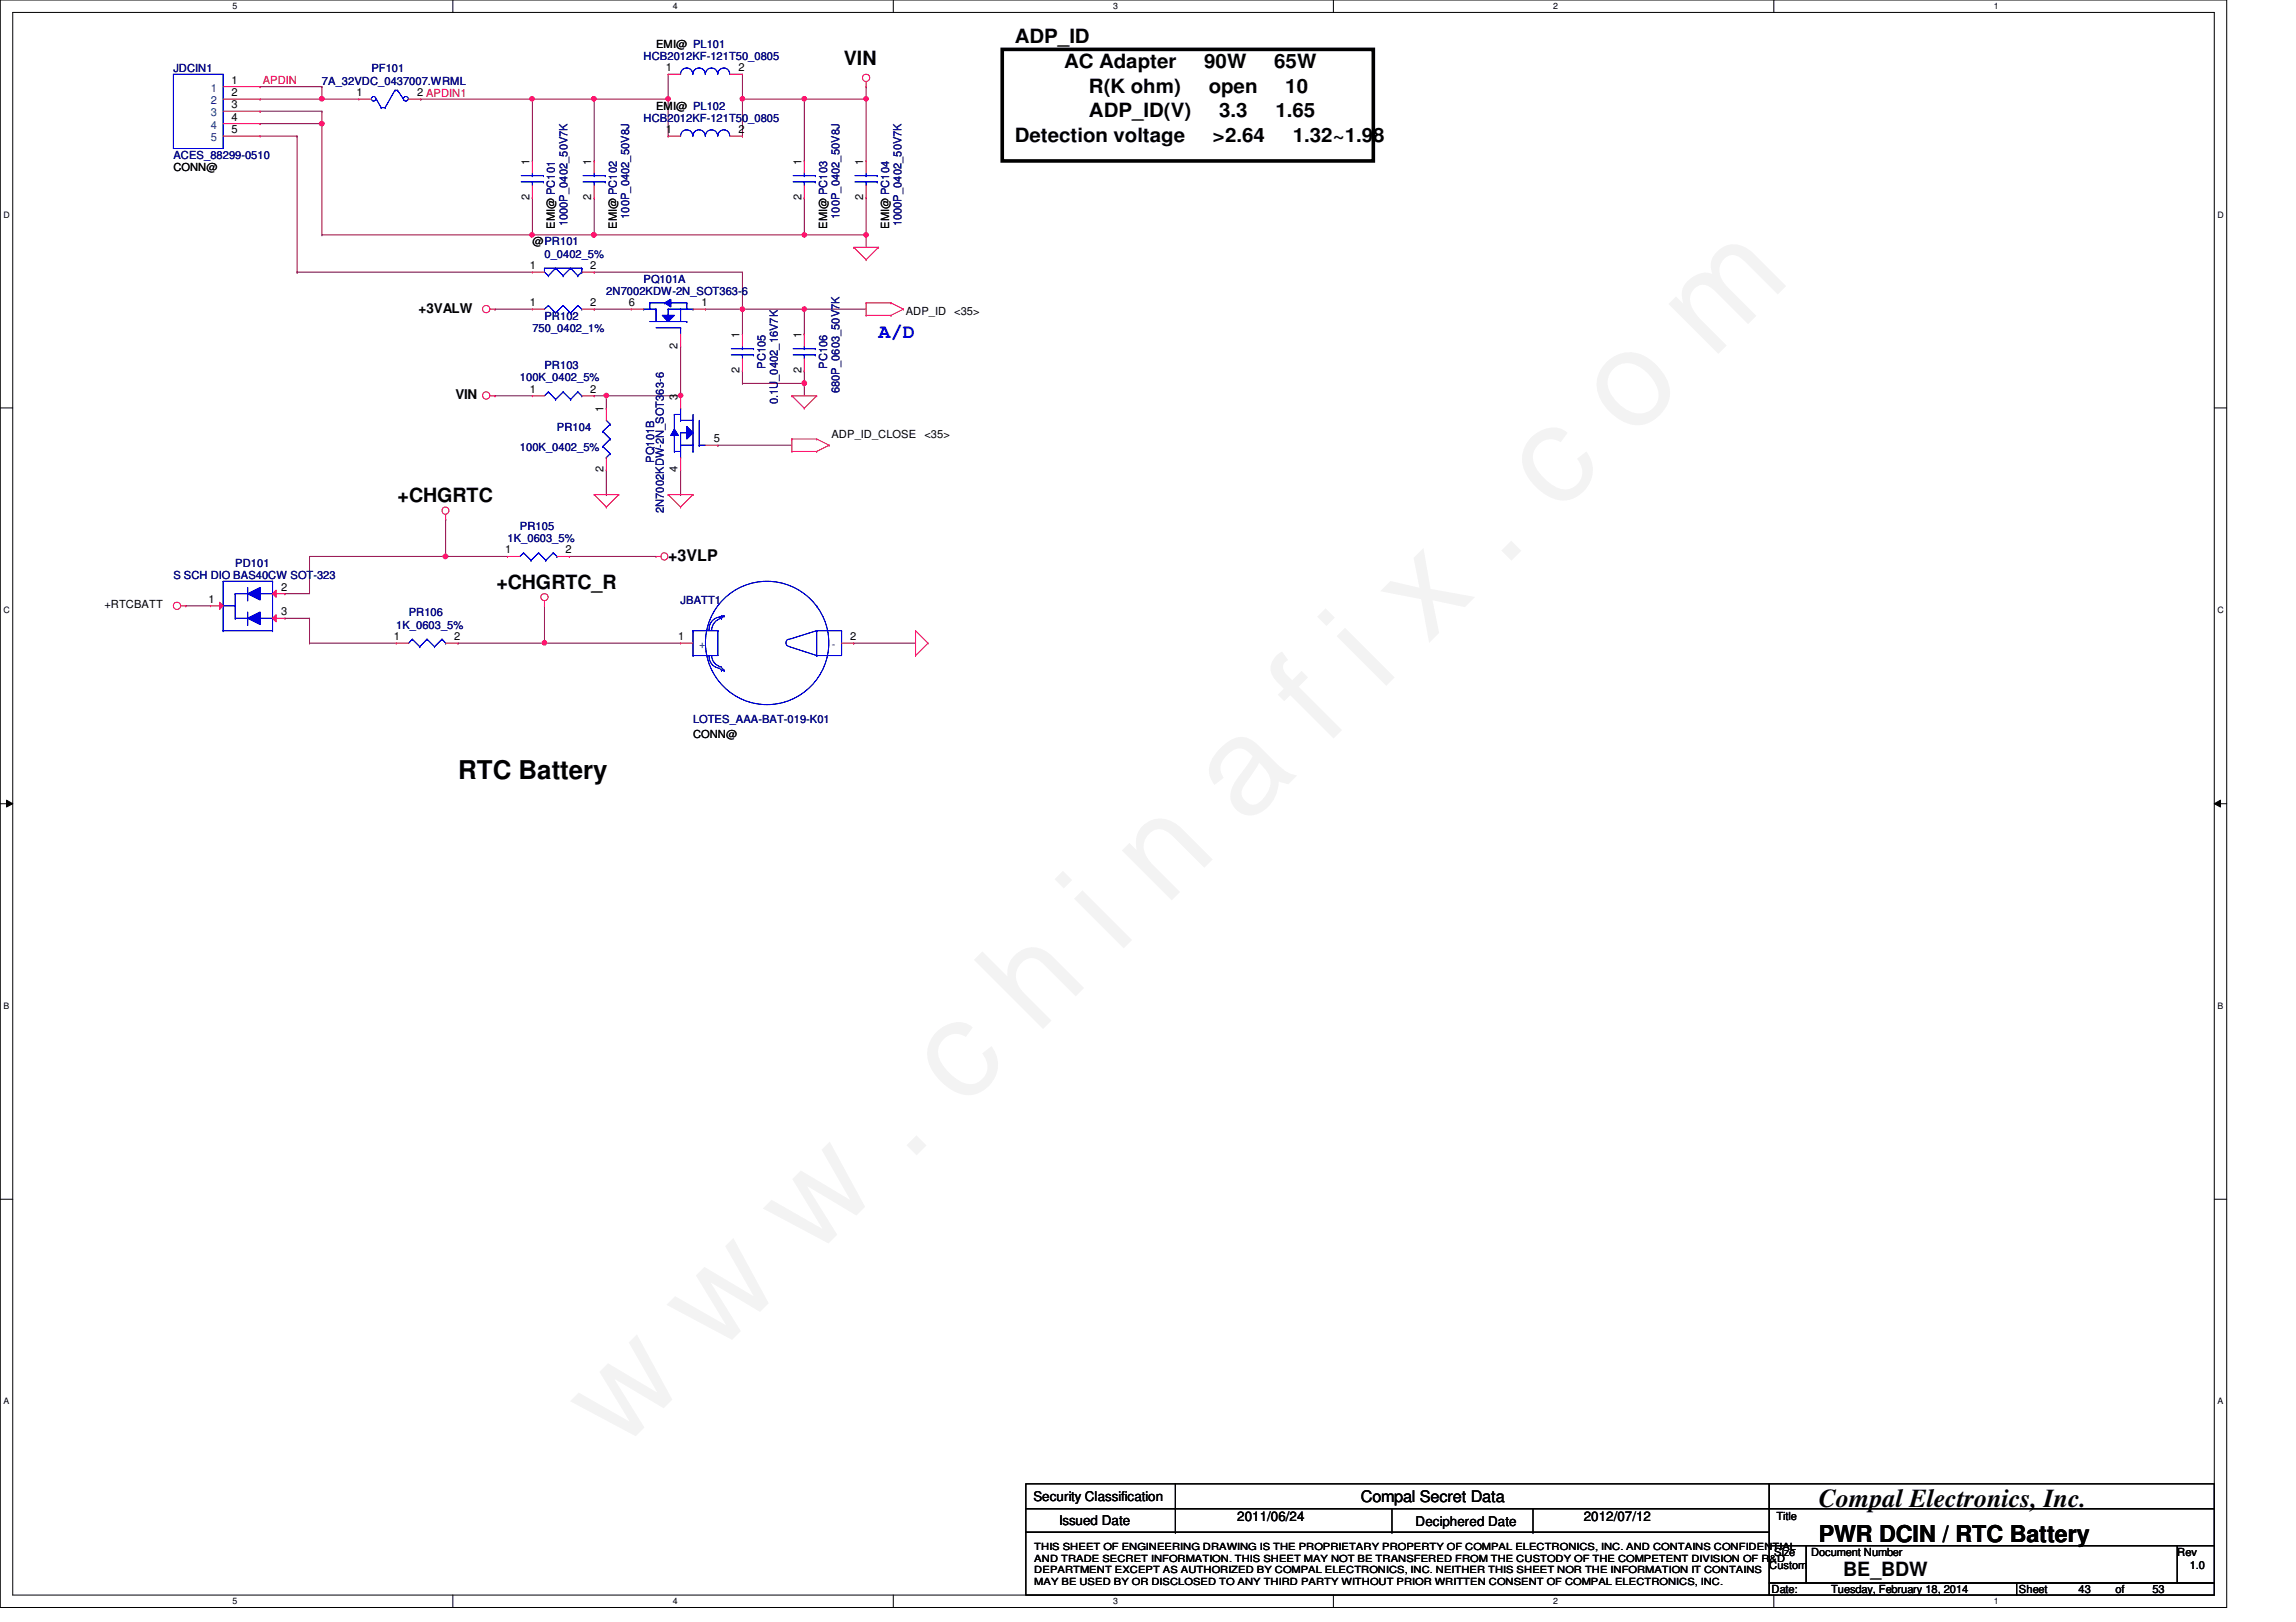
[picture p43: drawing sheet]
<svg xmlns="http://www.w3.org/2000/svg" width="297mm" height="210mm" viewBox="0 0 297 210" stroke-linecap="round" stroke-linejoin="round" font-family="sans-serif">
<defs><g id="words">
<text font-size="17.6" fill="#f0f" x="80.1" y="188" transform="rotate(-45 80.1 188)">w w w . c h i n a f i x . c o m</text>
<g font-size="3.3">
<text x="59.3" y="100.8">RTC Battery</text>
<text x="235.3" y="195.1">Compal Electronics, Inc.</text>
</g>
<text font-size="3" x="235.3" y="199.6">PWR DCIN / RTC Battery</text>
<g font-size="2.5">
<text x="131.3" y="5.6">ADP_ID</text>
<text x="109.2" y="8.5">VIN</text>
<text x="137.7" y="8.8">AC Adapter</text>
<text x="140.9" y="12">R(K ohm)</text>
<text x="155.8" y="8.8">90W</text>
<text x="156.4" y="12">open</text>
<text x="164.8" y="8.8">65W</text>
<text x="166.3" y="12">10</text>
<text x="140.9" y="15.2">ADP_ID(V)</text>
<text x="157.7" y="15.2">3.3</text>
<text x="165" y="15.2">1.65</text>
<text x="131.3" y="18.4">Detection voltage</text>
<text x="156.9" y="18.4">&gt;2.64</text>
<text x="167.3" y="18.4">1.32~1.98</text>
<text x="51.4" y="64.9">+CHGRTC</text>
<text x="64.2" y="76.2">+CHGRTC_R</text>
<text x="238.5" y="204">BE_BDW</text>
</g>
<text font-size="2.5" fill="#00f" x="113.7" y="43.7">A/D</text>
<g font-size="2.1">
<text x="86.4" y="72.6">+3VLP</text>
<text x="176.1" y="194.4">Compal Secret Data</text>
</g>
<g font-size="1.7">
<text x="54.1" y="40.5">+3VALW</text>
<text x="58.9" y="51.7">VIN</text>
<text x="133.7" y="194.3">Security Classification</text>
<text x="137" y="197.3">Issued Date</text>
<text x="160.1" y="196.9">2011/06/24</text>
<text x="183.1" y="197.5">Deciphered Date</text>
<text x="204.9" y="196.9">2012/07/12</text>
</g>
<g font-size="1.4" fill="#000080">
<text x="22.4" y="9.4">JDCIN1</text>
<text x="41.7" y="11">7A_32VDC_0437007.WRML</text>
<text x="48" y="9.4">PF101</text>
<text x="83.3" y="7.7">HCB2012KF-121T50_0805</text>
<text x="83.3" y="15.7">HCB2012KF-121T50_0805</text>
<text x="22.4" y="20.6">ACES_88299-0510</text>
<text x="73.4" y="29.3" transform="rotate(-90 73.4 29.3)">1000P_0402_50V7K</text>
<text x="81.4" y="28.3" transform="rotate(-90 81.4 28.3)">100P_0402_50V8J</text>
<text x="108.6" y="28.3" transform="rotate(-90 108.6 28.3)">100P_0402_50V8J</text>
<text x="116.6" y="29.3" transform="rotate(-90 116.6 29.3)">1000P_0402_50V7K</text>
<text x="70.4" y="33.4">0_0402_5%</text>
<text x="70.4" y="41.4">PR102</text>
<text x="78.4" y="38.2">2N7002KDW-2N_SOT363-6</text>
<text x="83.3" y="36.6">PQ101A</text>
<text x="68.9" y="43">750_0402_1%</text>
<text x="70.4" y="47.8">PR103</text>
<text x="99" y="47.7" transform="rotate(-90 99 47.7)">PC105</text>
<text x="107" y="47.7" transform="rotate(-90 107 47.7)">PC106</text>
<text x="67.3" y="49.4">100K_0402_5%</text>
<text x="100.6" y="52.3" transform="rotate(-90 100.6 52.3)">0.1U_0402_16V7K</text>
<text x="108.6" y="50.9" transform="rotate(-90 108.6 50.9)">680P_0603_50V7K</text>
<text x="67.3" y="58.3">100K_0402_5%</text>
<text x="72" y="55.8">PR104</text>
<text x="84.6" y="59.9" transform="rotate(-90 84.6 59.9)">PQ101B</text>
<text x="65.7" y="70.2">1K_0603_5%</text>
<text x="67.3" y="68.6">PR105</text>
<text x="85.9" y="66.4" transform="rotate(-90 85.9 66.4)">2N7002KDW-2N_SOT363-6</text>
<text x="22.4" y="75">S SCH DIO BAS40CW SOT-323</text>
<text x="30.4" y="73.4">PD101</text>
<text x="51.3" y="81.4">1K_0603_5%</text>
<text x="52.9" y="79.8">PR106</text>
<text x="88.1" y="78.2">JBATT1</text>
<text x="89.7" y="93.5">LOTES_AAA-BAT-019-K01</text>
</g>
<g font-size="1.4" fill="#004080">
<text x="27.3" y="11.9">1</text>
<text x="27.3" y="13.5">2</text>
<text x="27.3" y="15.1">3</text>
<text x="27.3" y="16.7">4</text>
<text x="27.3" y="18.3">5</text>
<text x="90.5" y="83.9">+</text>
<text x="107.6" y="83.9">-</text>
</g>
<g font-size="1.4">
<text x="30" y="10.8">1</text>
<text x="84.9" y="6.2">EMI@ PL101</text>
<text x="86.1" y="9.2">1</text>
<text x="95.5" y="9.2">2</text>
<text x="30" y="12.4">2</text>
<text x="30" y="14">3</text>
<text x="30" y="15.6">4</text>
<text x="30" y="17.2">5</text>
<text x="46.1" y="12.4">1</text>
<text x="54" y="12.4">2 APDIN1</text>
<text x="84.9" y="14.2">EMI@ PL102</text>
<text x="86.1" y="17.2">1</text>
<text x="95.5" y="17.2">2</text>
<text x="22.4" y="22.2">CONN@</text>
<text x="68.5" y="21.3" transform="rotate(-90 68.5 21.3)">1</text>
<text x="76.5" y="21.3" transform="rotate(-90 76.5 21.3)">1</text>
<text x="103.7" y="21.3" transform="rotate(-90 103.7 21.3)">1</text>
<text x="111.7" y="21.3" transform="rotate(-90 111.7 21.3)">1</text>
<text x="68.5" y="25.9" transform="rotate(-90 68.5 25.9)">2</text>
<text x="71.8" y="29.6" transform="rotate(-90 71.8 29.6)">EMI@ PC101</text>
<text x="76.5" y="25.9" transform="rotate(-90 76.5 25.9)">2</text>
<text x="79.8" y="29.6" transform="rotate(-90 79.8 29.6)">EMI@ PC102</text>
<text x="103.7" y="25.9" transform="rotate(-90 103.7 25.9)">2</text>
<text x="107" y="29.6" transform="rotate(-90 107 29.6)">EMI@ PC103</text>
<text x="111.7" y="25.9" transform="rotate(-90 111.7 25.9)">2</text>
<text x="115" y="29.6" transform="rotate(-90 115 29.6)">EMI@ PC104</text>
<text x="68.5" y="34.8">1</text>
<text x="68.9" y="31.8">@PR101</text>
<text x="76.4" y="34.8">2</text>
<text x="68.5" y="39.6">1</text>
<text x="76.4" y="39.6">2</text>
<text x="81.4" y="39.6">6</text>
<text x="90.8" y="39.6">1</text>
<text x="117.2" y="40.7">ADP_ID</text>
<text x="123.4" y="40.7">&lt;35&gt;</text>
<text x="87.7" y="45.1" transform="rotate(-90 87.7 45.1)">2</text>
<text x="95.7" y="43.7" transform="rotate(-90 95.7 43.7)">1</text>
<text x="103.7" y="43.7" transform="rotate(-90 103.7 43.7)">1</text>
<text x="68.5" y="50.8">1</text>
<text x="76.4" y="50.8">2</text>
<text x="78.1" y="53.3" transform="rotate(-90 78.1 53.3)">1</text>
<text x="87.7" y="51.7" transform="rotate(-90 87.7 51.7)">3</text>
<text x="95.7" y="48.3" transform="rotate(-90 95.7 48.3)">2</text>
<text x="103.7" y="48.3" transform="rotate(-90 103.7 48.3)">2</text>
<text x="92.4" y="57.2">5</text>
<text x="107.6" y="56.7">ADP_ID_CLOSE</text>
<text x="119.6" y="56.7">&lt;35&gt;</text>
<text x="78.1" y="61.1" transform="rotate(-90 78.1 61.1)">2</text>
<text x="87.7" y="61.1" transform="rotate(-90 87.7 61.1)">4</text>
<text x="65.4" y="71.6">1</text>
<text x="73.1" y="71.6">2</text>
<text x="36.4" y="76.5">2</text>
<text x="13.5" y="78.7">+RTCBATT</text>
<text x="27" y="78">1</text>
<text x="36.4" y="79.6">3</text>
<text x="51" y="82.8">1</text>
<text x="58.8" y="82.8">2</text>
<text x="87.8" y="82.8">1</text>
<text x="110" y="82.8">2</text>
<text x="89.7" y="95.5">CONN@</text>
<text x="229.8" y="196.8">Title</text>
<text x="228.9" y="203">Custom</text>
<text x="229.5" y="201.4">Size</text>
<text x="234.3" y="201.4">Document Number</text>
<text x="281.7" y="201.4">Rev</text>
<text x="283.3" y="203">1.0</text>
<text x="229.2" y="206.2">Date:</text>
<text x="236.9" y="206.2">Tuesday, February 18, 2014</text>
<text x="261.2" y="206.2">Sheet</text>
<text x="268.9" y="206.2">43</text>
<text x="273.7" y="206.2">of</text>
<text x="278.5" y="206.2">53</text>
</g>
<text font-size="1.4" fill="#f00" x="34" y="10.9">APDIN</text>
<g font-size="1.3">
<text x="133.8" y="200.6">THIS SHEET OF ENGINEERING DRAWING IS THE PROPRIETARY PROPERTY OF COMPAL ELECTRONICS, INC. AND CONTAINS CONFIDENTIAL</text>
<text x="133.8" y="202.1">AND TRADE SECRET INFORMATION. THIS SHEET MAY NOT BE TRANSFERED FROM THE CUSTODY OF THE COMPETENT DIVISION OF R&amp;D</text>
<text x="133.8" y="203.6">DEPARTMENT EXCEPT AS AUTHORIZED BY COMPAL ELECTRONICS, INC. NEITHER THIS SHEET NOR THE INFORMATION IT CONTAINS</text>
<text x="133.8" y="205.1">MAY BE USED BY OR DISCLOSED TO ANY THIRD PARTY WITHOUT PRIOR WRITTEN CONSENT OF COMPAL ELECTRONICS, INC.</text>
</g>
<g font-size="1.1">
<text x="30.1" y="1.1">5</text>
<text x="87" y="1.1">4</text>
<text x="144" y="1.1">3</text>
<text x="201" y="1.1">2</text>
<text x="257.9" y="1.1">1</text>
<text x=".5" y="28.2">D</text>
<text x="286.9" y="28.2">D</text>
<text x=".5" y="79.3">C</text>
<text x="286.9" y="79.3">C</text>
<text x=".5" y="130.6">B</text>
<text x="286.9" y="130.6">B</text>
<text x=".5" y="181.7">A</text>
<text x="286.9" y="181.7">A</text>
<text x="30.1" y="207.6">5</text>
<text x="87" y="207.6">4</text>
<text x="144" y="207.6">3</text>
<text x="201" y="207.6">2</text>
<text x="257.9" y="207.6">1</text>
</g>
</g></defs>
<path d="M0 0h288.1v208h-288.1zM1.6 1.6h284.9v204.8h-284.9z" fill="none" stroke="#000" stroke-width=".13"/>
<g fill="#fff">
<path d="M30.1 .2h.6v1.2h-.6z"/>
<path d="M30.1 206.6h.6v1.2h-.6z"/>
</g>
<path d="M58.6 0v1.6M58.6 206.4v1.6" fill="none" stroke="#000" stroke-width=".13"/>
<g fill="#fff">
<path d="M87 .2h.6v1.2h-.6z"/>
<path d="M87 206.6h.6v1.2h-.6z"/>
</g>
<path d="M115.6 0v1.6M115.6 206.4v1.6" fill="none" stroke="#000" stroke-width=".13"/>
<g fill="#fff">
<path d="M144 .2h.6v1.2h-.6z"/>
<path d="M144 206.6h.6v1.2h-.6z"/>
</g>
<path d="M172.5 0v1.6M172.5 206.4v1.6" fill="none" stroke="#000" stroke-width=".13"/>
<g fill="#fff">
<path d="M201 .2h.5v1.2h-.5z"/>
<path d="M201 206.6h.5v1.2h-.5z"/>
</g>
<path d="M229.5 0v1.6M229.5 206.4v1.6" fill="none" stroke="#000" stroke-width=".13"/>
<g fill="#fff">
<path d="M257.9 .2h.6v1.2h-.6z"/>
<path d="M257.9 206.6h.6v1.2h-.6z"/>
<path d="M.5 27.2h.7v1.2h-.7z"/>
<path d="M286.9 27.2h.8v1.2h-.8z"/>
<path d="M.5 78.4h.7v1.1h-.7z"/>
<path d="M286.9 78.4h.8v1.1h-.8z"/>
</g>
<path d="M0 52.8h1.6M286.5 52.8h1.6" fill="none" stroke="#000" stroke-width=".13"/>
<g fill="#fff">
<path d="M.5 129.6h.7v1.2h-.7z"/>
<path d="M286.9 129.6h.7v1.2h-.7z"/>
</g>
<path d="M0 104h1.6M.8 103.5l.8 .5-.8 .4zM286.5 104l.8-.5v.9zM286.5 104h1.6" fill="none" stroke="#000" stroke-width=".13"/>
<path d="M.8 103.5l.8 .5-.8 .4zM286.5 104l.8-.5v.9z" fill="#000"/>
<g fill="#fff">
<path d="M.5 180.8h.7v1.1h-.7z"/>
<path d="M286.9 180.8h.7v1.1h-.7z"/>
</g>
<path d="M0 155.2h1.6M286.5 155.2h1.6" fill="none" stroke="#000" stroke-width=".13"/>
<path d="M129.7 6.4h48v14.4h-48z" fill="none" stroke="#000" stroke-width=".47"/>
<path d="M24 78.4h.1M24 78.4h3.3M40 72h.1M40 72v4.8M57.7 67.2h.1M57.7 67.2v4.8h-17.7M40 80h.1M40 83.2h.1M40 80v3.2M40 83.2h11.3" fill="none" stroke="#800040" stroke-width=".13"/>
<circle cx="57.6" cy="72" r=".31" fill="#f0f"/>
<circle cx="57.6" cy="72" r=".31" fill="none" stroke="#f0f" stroke-width=".13"/>
<g fill="none" stroke="#800040" stroke-width=".13">
<path d="M33.7 17.6h4.7M38.4 17.6h.1M38.4 17.6v17.6M41.7 16h.1M41.7 16v14.4M68.9 12.8h.1M68.9 12.8h8M96.1 12.8h.1M96.1 12.8h8M112.1 12.8h.1M112.1 12.8v8M38.4 35.2h.1"/>
<path d="M38.4 35.2h30.5M41.7 30.4h.1M41.7 30.4h27.2M64 40h.1M64 51.2h.1M64 40h4.9M64 51.2h4.9M36.9 76.8h.1M36.9 76.8h3.1M57.7 72h.1M57.7 72h8M36.9 80h.1"/>
<path d="M36.9 80h3.1M59.3 83.2h.1M59.3 83.2h11.1"/>
</g>
<circle cx="41.6" cy="16" r=".31" fill="#f0f"/>
<circle cx="41.6" cy="16" r=".31" fill="none" stroke="#f0f" stroke-width=".13"/>
<path d="M68.9 12.8h.1M68.9 12.8v8M76.9 12.8h.1M76.9 12.8v8" fill="none" stroke="#800040" stroke-width=".13"/>
<circle cx="68.8" cy="12.8" r=".3" fill="#f0f"/>
<circle cx="68.8" cy="12.8" r=".3" fill="none" stroke="#f0f" stroke-width=".13"/>
<path d="M104.1 12.8h.1M104.1 12.8v8M104.1 12.8h8" fill="none" stroke="#800040" stroke-width=".13"/>
<circle cx="104.1" cy="12.8" r=".3" fill="#f0f"/>
<circle cx="104.1" cy="12.8" r=".3" fill="none" stroke="#f0f" stroke-width=".13"/>
<path d="M33.7 14.4h.1M33.7 14.4h8M41.7 12.8h.1M41.7 12.8h4.7" fill="none" stroke="#800040" stroke-width=".13"/>
<circle cx="41.6" cy="12.8" r=".31" fill="#f0f"/>
<circle cx="41.6" cy="12.8" r=".31" fill="none" stroke="#f0f" stroke-width=".13"/>
<path d="M33.7 16h.1M41.7 14.4h.1M41.7 14.4v1.6h-8M112.1 11.2h.1M112.1 11.2v1.6" fill="none" stroke="#800040" stroke-width=".13"/>
<circle cx="112.1" cy="12.8" r=".3" fill="#f0f"/>
<circle cx="112.1" cy="12.8" r=".3" fill="none" stroke="#f0f" stroke-width=".13"/>
<path d="M33.7 12.8h.1M33.7 11.2h.1M33.7 11.2h8M41.7 11.2h.1M41.7 11.2v1.6h-8M76.9 12.8h.1M76.9 12.8h9.5" fill="none" stroke="#800040" stroke-width=".13"/>
<circle cx="76.8" cy="12.8" r=".3" fill="#f0f"/>
<circle cx="76.8" cy="12.8" r=".3" fill="none" stroke="#f0f" stroke-width=".13"/>
<path d="M54.4 12.8h.1M54.4 12.8h14.5M86.4 12.8h.1M86.4 9.6v3.2" fill="none" stroke="#800040" stroke-width=".13"/>
<circle cx="86.4" cy="12.8" r=".3" fill="#f0f"/>
<circle cx="86.4" cy="12.8" r=".3" fill="none" stroke="#f0f" stroke-width=".13"/>
<path d="M96.1 12.8h.1M96.1 9.6v3.2" fill="none" stroke="#800040" stroke-width=".13"/>
<circle cx="96.1" cy="12.8" r=".3" fill="#f0f"/>
<circle cx="96.1" cy="12.8" r=".3" fill="none" stroke="#f0f" stroke-width=".13"/>
<path d="M86.4 17.6h.1M86.4 12.8v4.8M96.1 17.6h.1M96.1 12.8v4.8" fill="none" stroke="#800040" stroke-width=".13"/>
<g fill="none" stroke="#f00" stroke-width=".13">
<path d="M28.9 17.6h4.8M28.9 11.2h4.8M28.9 12.8h4.8M28.9 14.4h4.8M28.9 16h4.8M33.7 11.2h.1M33.7 12.8h.1M33.7 14.4h.1M33.7 16h.1M33.7 17.6h.1M86.4 17.6h.1M86.4 9.6h.1"/>
<path d="M86.4 17.6h1.6M86.4 9.6h1.6M94.4 17.6h1.7M94.4 9.6h1.7M96.1 17.6h.1M96.1 9.6h.1M112.1 11.2h.1M112.1 10.6v.6M68.9 20.8h.1M68.9 20.8v1.6M68.9 24v1.6M76.9 20.8h.1"/>
<path d="M76.9 20.8v1.6M76.9 24v1.6M63.4 40h.6M63.4 51.2h.6M64 40h.1M64 51.2h.1M23.4 78.4h.6M24 78.4h.1M57.7 67.2h.1M57.7 66.6v.6M65.7 72h.1M65.7 72h1.6"/>
<path d="M51.3 83.2h.1M51.3 83.2h1.6M57.7 83.2h1.6M59.3 83.2h.1"/>
<circle cx="112" cy="10.1" r=".47"/>
<circle cx="62.9" cy="51.2" r=".47"/>
<circle cx="62.9" cy="40" r=".47"/>
<circle cx="22.9" cy="78.4" r=".47"/>
<circle cx="57.6" cy="66.1" r=".46"/>
</g>
<g fill="none" stroke="#000" stroke-width=".13">
<path d="M132.7 192h96.2v3.2h-96.2zM132.7 195.2h96.2v3.1h-96.2zM132.7 198.3h96.2v8.1h-96.2zM152.1 195.2h.1M152.1 198.3h.1M152.1 192v6.3M180.1 198.3h.1M180.1 195.2v3.1M198.3 198.3h.1M198.3 195.2v3.1M228.9 192h57.6v3.2h-57.6zM228.9 195.2h57.6v4.8h-57.6z"/>
<path d="M228.9 200h4.8v4.9h-4.8zM228.9 204.9h32v1.5h-32zM233.7 200h48v4.9h-48zM260.9 204.9h25.6v1.5h-25.6zM281.7 200h4.8v4.9h-4.8z"/>
</g>
<g fill="none" stroke="#00f" stroke-width=".13">
<path d="M22.4 9.6h6.5v9.6h-6.5zM88 17.6a.78 .78 0 0 1 .8-.8 .78 .78 0 0 1 .8 .8M88 9.6a.78 .78 0 0 1 .8-.8 .78 .78 0 0 1 .8 .8M89.7 17.6a.78 .78 0 0 1 .7-.8 .78 .78 0 0 1 .8 .8M89.7 9.6a.78 .78 0 0 1 .7-.8 .78 .78 0 0 1 .8 .8M91.3 17.6a.78 .78 0 0 1 .8-.8 .78 .78 0 0 1 .7 .8M91.3 9.6a.78 .78 0 0 1 .8-.8 .78 .78 0 0 1 .7 .8M92.9 17.6a.76 .76 0 0 1 .7-.8 .76 .76 0 0 1 .8 .8M92.9 9.6a.76 .76 0 0 1 .7-.8 .76 .76 0 0 1 .8 .8M67.4 23.5h2.9M67.4 22.7h2.9M68.9 22.7h.1"/>
<path d="M68.9 23.5h.1M68.9 22.4v.3M68.9 23.5v.5M70.3 23.5h.1M70.3 22.7h.1M75.4 23.5h2.9M75.4 22.7h2.9M76.9 22.7h.1M76.9 23.5h.1M76.9 22.4v.3M76.9 23.5v.5M78.3 23.5h.1"/>
<path d="M78.3 22.7h.1M67.7 71.5l-.4 .5M53.3 82.7h.1M53.3 82.7l-.4 .5M53.3 82.7l1 1M54.3 83.7h.1M55.2 82.7h.1M55.2 82.7l-.9 1M55.2 82.7l1 1M56.2 83.7h.1M57.2 82.7h.1M57.2 82.7l-1 1"/>
<path d="M57.2 82.7l.5 .5M57.7 83.2h.1"/>
</g>
<path d="M32 76.8l1.7-.8v1.6z" fill="#00f"/>
<path d="M32 76.8l1.7-.8v1.6z" fill="none" stroke="#00f" stroke-width=".13"/>
<path d="M32 80l1.7-.8v1.6z" fill="#00f"/>
<g fill="none" stroke="#00f" stroke-width=".13">
<path d="M28.9 78.4h1.5M30.4 78.4h.1M30.4 76.8h.1M30.4 76.8h1.6M30.4 76.8v3.2M32 77.6h.1M32 76v1.6M32 79.2v1.6M33.7 76.8h.1M33.7 76.8h1.6M35.3 75.2h.1M35.3 75.2h-6.4v6.4"/>
<path d="M35.3 75.2v6.4M28.9 81.6h.1M28.9 81.6h6.4M30.4 80h.1M30.4 80h1.6M32 80l1.7-.8v1.6zM32 80.8h.1M32 80h.1M33.7 80h.1M33.7 80h1.6M35.3 81.6h.1"/>
</g>
<path d="M32 76.8l1.7-.8v1.6z" fill="#00f"/>
<path d="M32 76.8l1.7-.8v1.6z" fill="none" stroke="#00f" stroke-width=".13"/>
<path d="M32 80l1.7-.8v1.6z" fill="#00f"/>
<g fill="none" stroke="#00f" stroke-width=".13">
<path d="M28.9 78.4h1.5M30.4 78.4h.1M30.4 76.8h.1M30.4 76.8h1.6M30.4 76.8v3.2M32 77.6h.1M32 76v1.6M32 79.2v1.6M33.7 76.8h.1M33.7 76.8h1.6M35.3 75.2h.1M35.3 75.2h-6.4v6.4"/>
<path d="M35.3 75.2v6.4M28.9 81.6h.1M28.9 81.6h6.4M30.4 80h.1M30.4 80h1.6M32 80l1.7-.8v1.6zM32 80.8h.1M32 80h.1M33.7 80h.1M33.7 80h1.6M35.3 81.6h.1"/>
</g>
<path d="M35.3 76.8l.4-.4v.9z" fill="#f00"/>
<path d="M35.3 76.8l.4-.4v.9zM35.3 76.8h1.6M36.9 76.8h.1" fill="none" stroke="#f00" stroke-width=".13"/>
<path d="M35.3 80l.4-.5v1z" fill="#f00"/>
<path d="M35.3 80l.4-.5v1zM35.3 80h1.6M36.9 80h.1" fill="none" stroke="#f00" stroke-width=".13"/>
<path d="M28.4 77.9l.5 .5-.5 .5z" fill="#f00"/>
<g fill="none" stroke="#f00" stroke-width=".13">
<path d="M46.4 12.8h.1M46.4 12.8h1.6M52.9 12.8h1.5M54.4 12.8h.1M104.1 20.8h.1M104.1 20.8v1.6M104.1 24v1.6M112.1 20.8h.1M112.1 20.8v1.6M112.1 24v1.6M27.3 78.4h.1M27.3 78.4h1.6"/>
<path d="M28.4 77.9l.5 .5-.5 .5z"/>
</g>
<g fill="none" stroke="#00f" stroke-width=".13">
<path d="M48.7 12.8l.6 1.1M49.3 13.9h.1M49.3 13.9h.5M49.8 13.9h.1M51.1 11.7h.1M51.1 11.7l-1.3 2.2M51.1 11.7h.3M51.4 11.7h.1M51.4 11.7l.8 1.1M52.2 12.8h.1M102.6 23.5h2.9M102.6 22.7h2.9"/>
<path d="M104.1 22.7h.1M104.1 23.5h.1M104.1 22.4v.3M104.1 23.5v.5M105.5 23.5h.1M105.5 22.7h.1M110.6 23.5h2.9M110.6 22.7h2.9M112.1 22.7h.1M112.1 23.5h.1M112.1 22.4v.3M112.1 23.5v.5"/>
<path d="M113.5 23.5h.1M113.5 22.7h.1"/>
<circle cx="48.3" cy="12.8" r=".3"/>
<circle cx="52.5" cy="12.8" r=".31"/>
</g>
<circle cx="57.6" cy="72" r=".31" fill="#f0f"/>
<circle cx="57.6" cy="72" r=".31" fill="none" stroke="#f0f" stroke-width=".13"/>
<circle cx="41.6" cy="16" r=".31" fill="#f0f"/>
<circle cx="41.6" cy="16" r=".31" fill="none" stroke="#f0f" stroke-width=".13"/>
<circle cx="68.8" cy="12.8" r=".3" fill="#f0f"/>
<circle cx="68.8" cy="12.8" r=".3" fill="none" stroke="#f0f" stroke-width=".13"/>
<circle cx="104.1" cy="12.8" r=".3" fill="#f0f"/>
<circle cx="104.1" cy="12.8" r=".3" fill="none" stroke="#f0f" stroke-width=".13"/>
<circle cx="41.6" cy="12.8" r=".31" fill="#f0f"/>
<circle cx="41.6" cy="12.8" r=".31" fill="none" stroke="#f0f" stroke-width=".13"/>
<circle cx="112.1" cy="12.8" r=".3" fill="#f0f"/>
<circle cx="112.1" cy="12.8" r=".3" fill="none" stroke="#f0f" stroke-width=".13"/>
<circle cx="76.8" cy="12.8" r=".3" fill="#f0f"/>
<circle cx="76.8" cy="12.8" r=".3" fill="none" stroke="#f0f" stroke-width=".13"/>
<circle cx="86.4" cy="12.8" r=".3" fill="#f0f"/>
<circle cx="86.4" cy="12.8" r=".3" fill="none" stroke="#f0f" stroke-width=".13"/>
<circle cx="96.1" cy="12.8" r=".3" fill="#f0f"/>
<circle cx="96.1" cy="12.8" r=".3" fill="none" stroke="#f0f" stroke-width=".13"/>
<use href="#words"/>
</svg>
